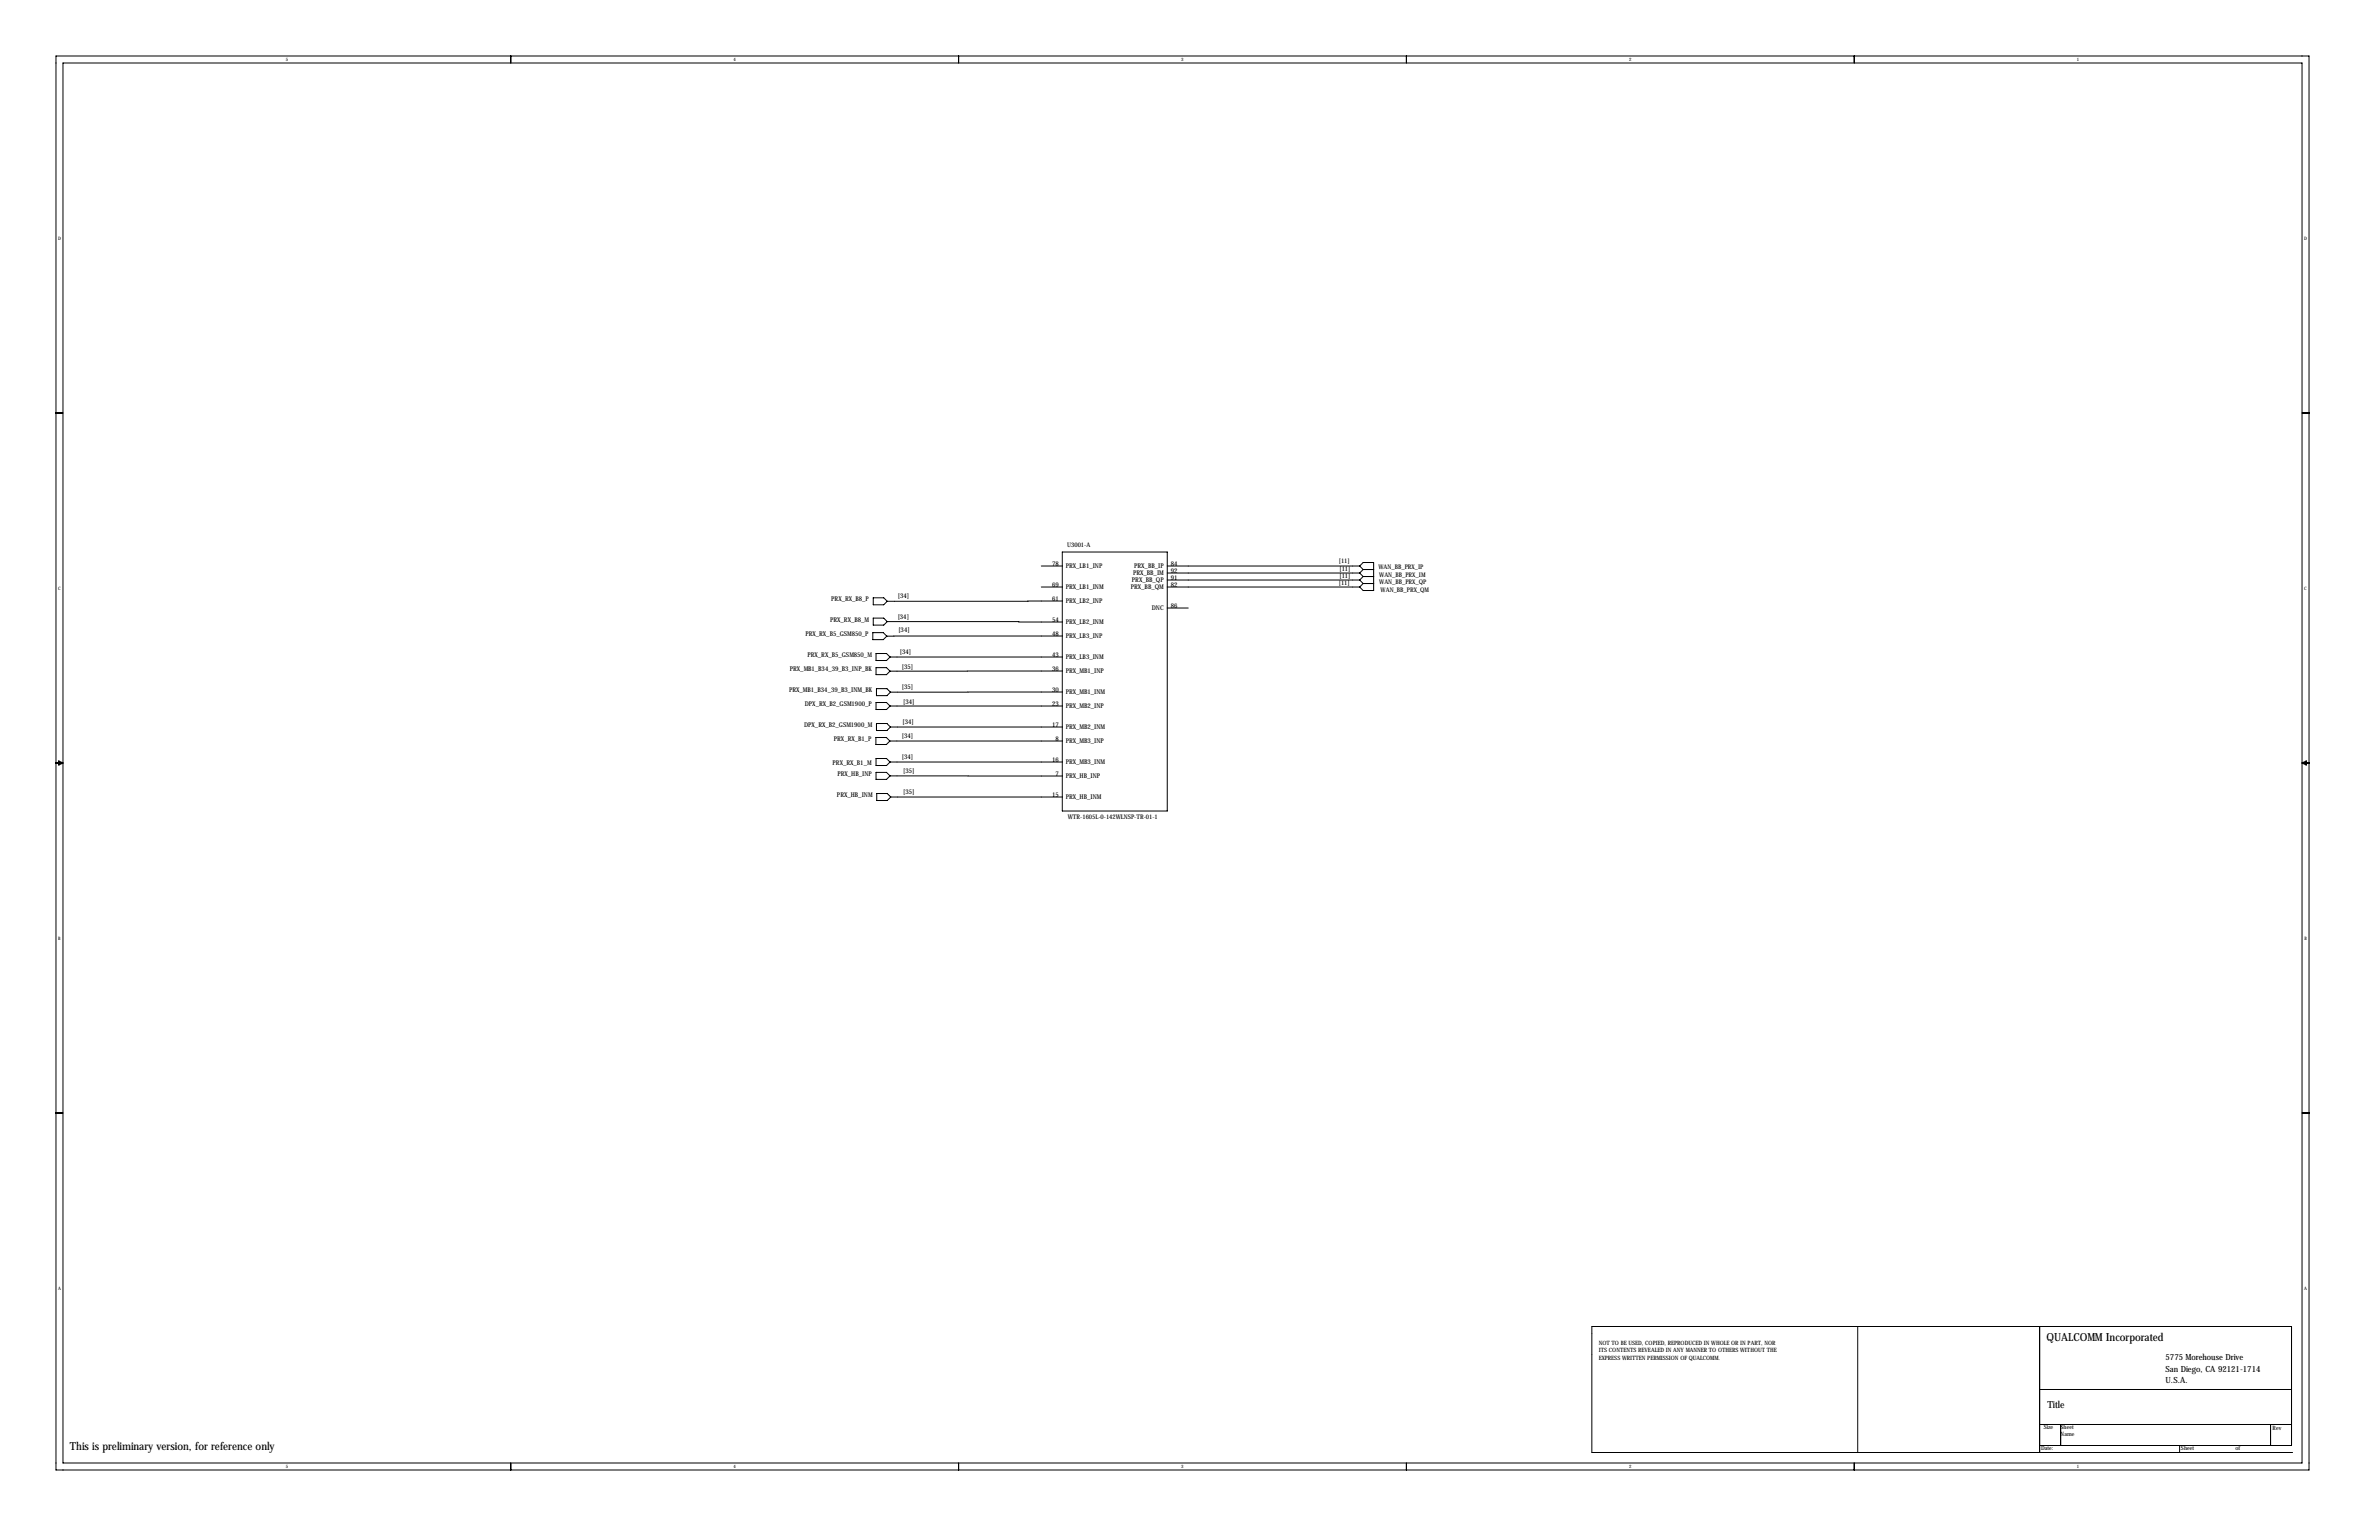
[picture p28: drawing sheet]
<svg xmlns="http://www.w3.org/2000/svg" width="864mm" height="559mm" viewBox="0 0 864 559" stroke-linecap="round" stroke-linejoin="round" font-family="sans-serif">
<defs><g id="words">
<g font-size="4">
<text x="742.9" y="486.7">QUALCOMM Incorporated</text>
<text x="25.4" y="526.1">This is preliminary version, for reference only</text>
</g>
<text font-size="3.6" x="743.2" y="510.7">Title</text>
<g font-size="3.1">
<text x="786.1" y="497.7">San Diego, CA 92121-1714</text>
<text x="786.1" y="493.7">5775 Morehouse Drive</text>
<text x="786.1" y="501.8">U.S.A.</text>
</g>
<g font-size="2.4">
<text x="381.9" y="205.4">78</text>
<text x="386.9" y="206.2">PRX_LB1_INP</text>
<text x="411.3" y="208.8">PRX_BB_IM</text>
<text x="411.7" y="206.2">PRX_BB_IP</text>
<text x="425" y="205.4">84</text>
<text x="425" y="207.9">92</text>
<text x="381.9" y="213">69</text>
<text x="386.9" y="213.8">PRX_LB1_INM</text>
<text x="410.5" y="213.8">PRX_BB_QM</text>
<text x="410.9" y="211.3">PRX_BB_QP</text>
<text x="425" y="210.5">91</text>
<text x="425" y="213">82</text>
<text x="301.7" y="218.2">PRX_RX_B8_P</text>
<text x="326" y="216.9">[34]</text>
<text x="381.9" y="218.1">61</text>
<text x="386.9" y="218.9">PRX_LB2_INP</text>
<text x="418.1" y="221.5">DNC</text>
<text x="425" y="220.6">86</text>
<text x="301.3" y="225.6">PRX_RX_B8_M</text>
<text x="325.9" y="224.5">[34]</text>
<text x="381.9" y="225.7">54</text>
<text x="386.9" y="226.5">PRX_LB2_INM</text>
<text x="292.3" y="230.8">PRX_RX_B5_GSM850_P</text>
<text x="326.1" y="229.5">[34]</text>
<text x="381.9" y="230.8">48</text>
<text x="386.9" y="231.6">PRX_LB3_INP</text>
<text x="293.1" y="238.4">PRX_RX_B5_GSM850_M</text>
<text x="326.6" y="237.4">[34]</text>
<text x="381.9" y="238.4">43</text>
<text x="386.9" y="239.2">PRX_LB3_INM</text>
<text x="286.7" y="243.5">PRX_MB1_B34_39_B3_INP_BK</text>
<text x="327.4" y="242.7">[35]</text>
<text x="381.9" y="243.5">36</text>
<text x="386.9" y="244.3">PRX_MB1_INP</text>
<text x="286.5" y="251.2">PRX_MB1_B34_39_B3_INM_BK</text>
<text x="327.4" y="250.1">[35]</text>
<text x="381.9" y="251.1">30</text>
<text x="386.9" y="251.9">PRX_MB1_INM</text>
<text x="292.2" y="256.2">DPX_RX_B2_GSM1900_P</text>
<text x="327.9" y="255.4">[34]</text>
<text x="381.9" y="256.2">23</text>
<text x="386.9" y="257">PRX_MB2_INP</text>
<text x="291.9" y="263.8">DPX_RX_B2_GSM1900_M</text>
<text x="327.6" y="262.8">[34]</text>
<text x="381.9" y="263.8">17</text>
<text x="302.7" y="268.9">PRX_RX_B1_P</text>
<text x="327.4" y="267.9">[34]</text>
<text x="383.1" y="268.9">8</text>
<text x="386.9" y="264.6">PRX_MB2_INM</text>
<text x="386.9" y="269.7">PRX_MB3_INP</text>
<text x="327.4" y="275.5">[34]</text>
<text x="302.2" y="277.5">PRX_RX_B1_M</text>
<text x="304" y="281.5">PRX_HB_INP</text>
<text x="327.9" y="280.6">[35]</text>
<text x="381.9" y="276.5">16</text>
<text x="383.1" y="281.6">7</text>
<text x="386.9" y="277.3">PRX_MB3_INM</text>
<text x="386.9" y="282.4">PRX_HB_INP</text>
<text x="303.8" y="289.2">PRX_HB_INM</text>
<text x="327.9" y="288.2">[35]</text>
<text x="381.9" y="289.2">15</text>
<text x="386.9" y="290">PRX_HB_INM</text>
</g>
<g font-size="2.3">
<text x="387.4" y="198.5">U3001-A</text>
<text x="486" y="204.3">[11]</text>
<text x="486.3" y="207.4">[11]</text>
<text x="486.3" y="209.9">[11]</text>
<text x="500.4" y="206.4">WAN_BB_PRX_IP</text>
<text x="500.7" y="209.4">WAN_BB_PRX_IM</text>
<text x="486" y="212.4">[11]</text>
<text x="500.7" y="212">WAN_BB_PRX_QP</text>
<text x="501.2" y="214.8">WAN_BB_PRX_QM</text>
<text x="387.7" y="297.1">WTR-1605L-0-142WLNSP-TR-01-1</text>
</g>
<g font-size="2.1">
<text x="580.4" y="490.7">ITS CONTENTS REVEALED IN ANY MANNER TO OTHERS WITHOUT THE</text>
<text x="580.4" y="487.9">NOT TO BE USED, COPIED, REPRODUCED IN WHOLE OR IN PART, NOR</text>
<text x="580.4" y="493.5">EXPRESS WRITTEN PERMISSION OF QUALCOMM.</text>
<text x="741.9" y="518.6">Size</text>
<text x="748" y="521.2">Name</text>
<text x="748" y="518.4">Sheet</text>
<text x="825" y="518.9">Rev</text>
<text x="740.9" y="526">Date:</text>
<text x="791.7" y="526">Sheet</text>
<text x="811.5" y="526">of</text>
</g>
<g font-size="1.7">
<text x="103.7" y="22.2">5</text>
<text x="266.3" y="22.2">4</text>
<text x="428.8" y="22.2">3</text>
<text x="591.4" y="22.2">2</text>
<text x="754" y="22.2">1</text>
<text x="21.1" y="86.9">D</text>
<text x="836.4" y="86.9">D</text>
<text x="21.1" y="213.9">C</text>
<text x="836.5" y="213.9">C</text>
<text x="21.2" y="340.9">B</text>
<text x="836.5" y="340.9">B</text>
<text x="21.1" y="467.9">A</text>
<text x="836.4" y="467.9">A</text>
<text x="103.7" y="532.7">5</text>
<text x="266.3" y="532.7">4</text>
<text x="428.8" y="532.7">3</text>
<text x="591.4" y="532.7">2</text>
<text x="754" y="532.7">1</text>
</g>
</g></defs>
<g fill="none" stroke="#000" stroke-width=".36">
<path d="M20.3 20.3h817.9v513.1h-817.9zM22.9 22.9h812.8v508h-812.8zM185.4 20.3v2.6M348 20.3v2.6M510.5 20.3v2.6M673.1 20.3v2.6M20.3 149.9h2.6M835.7 149.9h2.5M317 216.9h3.8l1.3 1.3-1.3 1.3h-3.8zM378 205.4h7.6M378 213h7.6M385.6 200.3h38.1v94h-38.1z"/>
<path d="M385.6 218.1l-63.5 .1M423.7 205.4h69.9M423.7 213h69.9M423.7 207.9h69.9M423.7 210.5h69.9M493.6 205.4l1.2-1.3h3.9v10.2h-3.9l-1.2-1.3M493.6 205.4l1.2 1.3M493.6 207.9l1.2 1.3M493.6 210.5l1.2 1.2M494.8 206.7h3.9M494.8 206.7l-1.2 1.2M494.8 209.2h3.9"/>
<path d="M494.8 209.2l-1.2 1.3M494.8 211.7h3.9M494.8 211.7l-1.2 1.3M316.8 229.6h3.8l1.3 1.2-1.3 1.3h-3.8zM317 224.3h3.8l1.3 1.3-1.3 1.2h-3.8zM318 237.1h3.8l1.3 1.3-1.3 1.3h-3.8zM322.1 225.6l63.5 .1M323.1 238.4h62.5M385.6 230.8h-63.7M423.7 220.6h7.6M318 242.3h3.8l1.3 1.2-1.3 1.3h-3.8zM318 254.9h3.8l1.3 1.3-1.3 1.3h-3.8z"/>
<path d="M318.2 249.9h3.8l1.2 1.3-1.2 1.2h-3.8zM323.1 256.2h62.5M385.6 251.1l-62.4 .1M385.6 243.5h-62.5M20.3 276.9h2.6M21.3 276.1l1.6 .8-1.6 .7zM318 267.6h3.8l1.2 1.3-1.2 1.3h-3.8zM318 275.2h3.8l1.3 1.3-1.3 1.3h-3.8zM318.2 262.5h3.8l1.2 1.3-1.2 1.3h-3.8zM323 268.9h62.6M323.1 276.5h62.5M323.2 263.8h62.4"/>
<path d="M835.7 276.9h2.5M835.7 276.9l1.5-.8v1.5zM318 280.3h3.8l1.3 1.2-1.3 1.3h-3.8zM318.3 287.9h3.8l1.2 1.3-1.2 1.3h-3.8zM323.1 281.5l62.5 .1M323.3 289.2h62.3M20.3 403.9h2.6M835.7 403.9h2.5M674.4 481.3v45.7M740.4 481.3v45.7M740.4 504.2h91.5M748 516.9v7.6"/>
<path d="M824.2 516.9v7.6M831.9 516.9h-91.5M185.4 530.9v2.5M348 530.9v2.5M510.5 530.9v2.5M673.1 530.9v2.5M740.4 524.5h91.4l.1-43.2h-254.1v45.7h254.1M791.2 527h.1M791.2 524.5v2.5M831.9 527h.1"/>
</g>
<use href="#words"/>
</svg>
